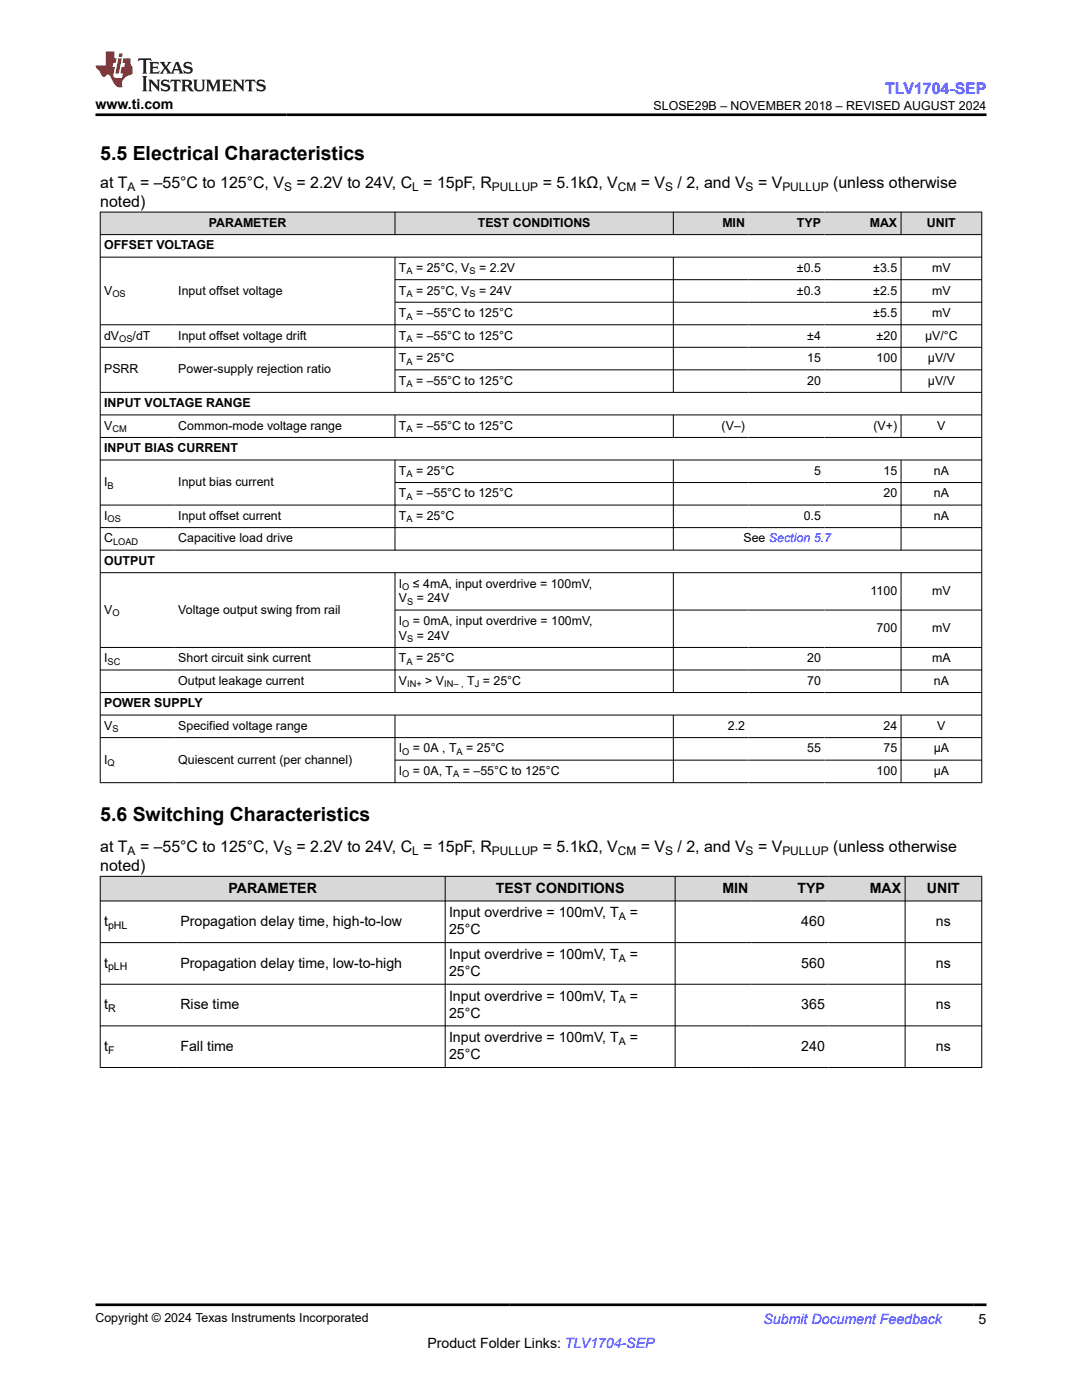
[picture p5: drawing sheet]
<svg xmlns="http://www.w3.org/2000/svg" width="216mm" height="279mm" viewBox="0 0 216 279" stroke-linecap="round" stroke-linejoin="round" font-family="sans-serif">
<defs><g id="words">
<g font-size="3.9">
<text x="20" y="32">5.5 Electrical Characteristics</text>
<text x="20" y="163.9">5.6 Switching Characteristics</text>
</g>
<text font-size="3.2" fill="#00f" x="176.6" y="18.7">TLV1704-SEP</text>
<g font-size="3.2">
<text x="20" y="41.3">noted)</text>
<text x="20" y="37.5">at T</text>
<text x="27.9" y="37.5">= –55°C to 125°C, V</text>
<text x="59.2" y="37.5">= 2.2V to 24V, C = 15pF, R</text>
<text x="108.3" y="37.5">= 5.1kΩ, V</text>
<text x="127.9" y="37.5">= V</text>
<text x="135.2" y="37.5">/ 2, and V</text>
<text x="151.3" y="37.5">= V</text>
<text x="166.3" y="37.5">(unless otherwise</text>
<text x="20" y="173.8">noted)</text>
<text x="20" y="170">at T</text>
<text x="27.9" y="170">= –55°C to 125°C, V</text>
<text x="59.2" y="170">= 2.2V to 24V, C = 15pF, R</text>
<text x="108.3" y="170">= 5.1kΩ, V</text>
<text x="127.9" y="170">= V</text>
<text x="135.2" y="170">/ 2, and V</text>
<text x="151.3" y="170">= V</text>
<text x="166.3" y="170">(unless otherwise</text>
</g>
<g font-size="2.8">
<text x="19.1" y="21.8">www.ti.com</text>
<text x="45.6" y="178.2">PARAMETER</text>
<text x="98.9" y="178.2">TEST CONDITIONS</text>
<text x="144.1" y="178.2">MIN</text>
<text x="159.1" y="178.2">TYP</text>
<text x="173.6" y="178.2">MAX</text>
<text x="185" y="178.2">UNIT</text>
<text x="20.8" y="184.8">t</text>
<text x="36" y="184.8">Propagation delay time, high-to-low</text>
<text x="89.6" y="183.1">Input overdrive = 100mV, T</text>
<text x="125.7" y="183.1">=</text>
<text x="159.9" y="184.8">460</text>
<text x="186.8" y="184.8">ns</text>
<text x="89.6" y="186.5">25°C</text>
<text x="89.6" y="191.4">Input overdrive = 100mV, T</text>
<text x="125.7" y="191.4">=</text>
<text x="20.8" y="193.1">t</text>
<text x="36" y="193.1">Propagation delay time, low-to-high</text>
<text x="89.6" y="194.8">25°C</text>
<text x="159.9" y="193.1">560</text>
<text x="186.8" y="193.1">ns</text>
<text x="20.8" y="201.4">t</text>
<text x="36" y="201.4">Rise time</text>
<text x="89.6" y="199.7">Input overdrive = 100mV, T</text>
<text x="89.6" y="203.1">25°C</text>
<text x="125.7" y="199.7">=</text>
<text x="159.9" y="201.4">365</text>
<text x="186.8" y="201.4">ns</text>
<text x="20.8" y="209.7">t</text>
<text x="36" y="209.7">Fall time</text>
<text x="89.6" y="208">Input overdrive = 100mV, T</text>
<text x="125.7" y="208">=</text>
<text x="159.9" y="209.7">240</text>
<text x="186.8" y="209.7">ns</text>
<text x="89.6" y="211.4">25°C</text>
<text x="85.3" y="269">Product Folder Links: TLV1704-SEP</text>
<text x="195.3" y="264.2">5</text>
</g>
<text font-size="2.8" fill="#00f" x="152.4" y="264.2">Submit Document Feedback</text>
<g font-size="2.5">
<text x="130.4" y="21.9">SLOSE29B – NOVEMBER 2018 – REVISED AUGUST 2024</text>
<text x="41.7" y="45.3">PARAMETER</text>
<text x="95.3" y="45.3">TEST CONDITIONS</text>
<text x="144.1" y="45.3">MIN</text>
<text x="159" y="45.3">TYP</text>
<text x="173.5" y="45.3">MAX</text>
<text x="185" y="45.3">UNIT</text>
<text x="20.8" y="49.8">OFFSET VOLTAGE</text>
<text x="20.8" y="58.8">V</text>
<text x="35.6" y="58.8">Input offset voltage</text>
<text x="79.6" y="54.3">T</text>
<text x="79.6" y="58.8">T</text>
<text x="83" y="54.3">= 25°C, V</text>
<text x="83" y="58.8">= 25°C, V</text>
<text x="95.6" y="54.3">= 2.2V</text>
<text x="95.6" y="58.8">= 24V</text>
<text x="159" y="54.3">±0.5</text>
<text x="159" y="58.8">±0.3</text>
<text x="174.2" y="54.3">±3.5</text>
<text x="174.2" y="58.8">±2.5</text>
<text x="186" y="54.3">mV</text>
<text x="186" y="58.8">mV</text>
<text x="79.6" y="63.3">T</text>
<text x="83" y="63.3">= –55°C to 125°C</text>
<text x="174.2" y="63.3">±5.5</text>
<text x="186" y="63.3">mV</text>
<text x="20.8" y="67.8">dV</text>
<text x="26.5" y="67.8">/dT</text>
<text x="35.6" y="67.8">Input offset voltage drift</text>
<text x="79.6" y="67.8">T</text>
<text x="83" y="67.8">= –55°C to 125°C</text>
<text x="161.1" y="67.8">±4</text>
<text x="174.9" y="67.8">±20</text>
<text x="184.6" y="67.8">μV/°C</text>
<text x="20.8" y="74.5">PSRR</text>
<text x="35.6" y="74.5">Power-supply rejection ratio</text>
<text x="79.6" y="72.3">T</text>
<text x="79.6" y="76.8">T</text>
<text x="83" y="72.3">= 25°C</text>
<text x="83" y="76.8">= –55°C to 125°C</text>
<text x="161.1" y="72.3">15</text>
<text x="161.1" y="76.8">20</text>
<text x="174.9" y="72.3">100</text>
<text x="185.1" y="72.3">μV/V</text>
<text x="185.1" y="76.8">μV/V</text>
<text x="20.8" y="81.3">INPUT VOLTAGE RANGE</text>
<text x="20.8" y="85.8">V</text>
<text x="35.6" y="85.8">Common-mode voltage range</text>
<text x="79.6" y="85.8">T</text>
<text x="83" y="85.8">= –55°C to 125°C</text>
<text x="144" y="85.8">(V–)</text>
<text x="174.3" y="85.8">(V+)</text>
<text x="187" y="85.8">V</text>
<text x="20.8" y="90.3">INPUT BIAS CURRENT</text>
<text x="79.6" y="94.8">T</text>
<text x="83" y="94.8">= 25°C</text>
<text x="162.4" y="94.8">5</text>
<text x="176.3" y="94.8">15</text>
<text x="186.3" y="94.8">nA</text>
<text x="20.8" y="97">I</text>
<text x="35.6" y="97">Input bias current</text>
<text x="79.6" y="99.3">T</text>
<text x="83" y="99.3">= –55°C to 125°C</text>
<text x="176.3" y="99.3">20</text>
<text x="186.3" y="99.3">nA</text>
<text x="20.8" y="103.8">I</text>
<text x="35.6" y="103.8">Input offset current</text>
<text x="79.6" y="103.8">T</text>
<text x="83" y="103.8">= 25°C</text>
<text x="160.4" y="103.8">0.5</text>
<text x="186.3" y="103.8">nA</text>
<text x="20.8" y="108.3">C</text>
<text x="20.8" y="112.8">OUTPUT</text>
<text x="35.6" y="108.3">Capacitive load drive</text>
<text x="148.4" y="108.3">See Section 5.7</text>
<text x="79.6" y="117.3">I</text>
<text x="82.4" y="117.3">≤ 4mA, input overdrive = 100mV,</text>
<text x="173.7" y="118.7">1100</text>
<text x="186" y="118.7">mV</text>
<text x="20.8" y="122.5">V</text>
<text x="35.6" y="122.5">Voltage output swing from rail</text>
<text x="79.6" y="120.2">V</text>
<text x="79.6" y="124.7">I</text>
<text x="82.4" y="124.7">= 0mA, input overdrive = 100mV,</text>
<text x="83.2" y="120.2">= 24V</text>
<text x="79.6" y="127.7">V</text>
<text x="83.2" y="127.7">= 24V</text>
<text x="174.9" y="126.2">700</text>
<text x="186" y="126.2">mV</text>
<text x="20.8" y="132.2">I</text>
<text x="35.6" y="132.2">Short circuit sink current</text>
<text x="35.6" y="136.7">Output leakage current</text>
<text x="79.6" y="132.2">T</text>
<text x="79.6" y="136.7">V</text>
<text x="83" y="132.2">= 25°C</text>
<text x="84.9" y="136.7">&gt; V</text>
<text x="93.2" y="136.7">T = 25°C</text>
<text x="161.1" y="132.2">20</text>
<text x="161.1" y="136.7">70</text>
<text x="186" y="132.2">mA</text>
<text x="186.3" y="136.7">nA</text>
<text x="20.8" y="141.2">POWER SUPPLY</text>
<text x="20.8" y="145.7">V</text>
<text x="35.6" y="145.7">Specified voltage range</text>
<text x="145.2" y="145.7">2.2</text>
<text x="176.3" y="145.7">24</text>
<text x="187" y="145.7">V</text>
<text x="20.8" y="152.4">I</text>
<text x="35.6" y="152.4">Quiescent current (per channel)</text>
<text x="79.6" y="150.2">I</text>
<text x="79.6" y="154.7">I</text>
<text x="82.4" y="150.2">= 0A , T</text>
<text x="82.4" y="154.7">= 0A, T</text>
<text x="92.3" y="154.7">= –55°C to 125°C</text>
<text x="93" y="150.2">= 25°C</text>
<text x="161.1" y="150.2">55</text>
<text x="174.9" y="154.7">100</text>
<text x="176.3" y="150.2">75</text>
<text x="186.3" y="150.2">μA</text>
<text x="186.3" y="154.7">μA</text>
<text x="19.1" y="263.9">Copyright © 2024 Texas Instruments Incorporated</text>
</g>
<g font-size="2.4">
<text x="25.5" y="38.1">A</text>
<text x="56.7" y="38.1">S</text>
<text x="82.3" y="38.1">L</text>
<text x="98.1" y="38.1">PULLUP</text>
<text x="123.3" y="38.1">CM</text>
<text x="132.7" y="38.1">S</text>
<text x="148.8" y="38.1">S</text>
<text x="156.1" y="38.1">PULLUP</text>
<text x="25.5" y="170.7">A</text>
<text x="56.7" y="170.7">S</text>
<text x="82.3" y="170.7">L</text>
<text x="98.1" y="170.7">PULLUP</text>
<text x="123.3" y="170.7">CM</text>
<text x="132.7" y="170.7">S</text>
<text x="148.8" y="170.7">S</text>
<text x="156.1" y="170.7">PULLUP</text>
</g>
<g font-size="2.1">
<text x="21.6" y="185.3">pHL</text>
<text x="123.5" y="183.6">A</text>
<text x="123.5" y="192">A</text>
<text x="21.6" y="193.7">pLH</text>
<text x="21.6" y="202">R</text>
<text x="123.5" y="200.3">A</text>
<text x="123.5" y="208.6">A</text>
<text x="21.6" y="210.3">F</text>
</g>
<g font-size="1.9">
<text x="22.4" y="59.3">OS</text>
<text x="81.1" y="54.8">A</text>
<text x="81.1" y="59.3">A</text>
<text x="93.7" y="54.8">S</text>
<text x="93.7" y="59.3">S</text>
<text x="81.1" y="63.8">A</text>
<text x="23.8" y="68.3">OS</text>
<text x="81.1" y="68.3">A</text>
<text x="81.1" y="72.8">A</text>
<text x="81.1" y="77.3">A</text>
<text x="22.4" y="86.3">CM</text>
<text x="81.1" y="86.3">A</text>
<text x="81.1" y="95.3">A</text>
<text x="21.5" y="97.5">B</text>
<text x="81.1" y="99.8">A</text>
<text x="21.5" y="104.3">OS</text>
<text x="81.1" y="104.3">A</text>
<text x="22.6" y="108.7">LOAD</text>
<text x="80.3" y="117.7">O</text>
<text x="22.4" y="123">O</text>
<text x="80.3" y="125.2">O</text>
<text x="81.2" y="120.7">S</text>
<text x="81.2" y="128.2">S</text>
<text x="21.5" y="132.7">SC</text>
<text x="81.1" y="132.7">A</text>
<text x="81.2" y="137.2">IN+</text>
<text x="88.6" y="137.2">IN– ,</text>
<text x="94.7" y="137.2">J</text>
<text x="22.4" y="146.2">S</text>
<text x="21.5" y="152.9">Q</text>
<text x="80.3" y="150.7">O</text>
<text x="80.3" y="155.2">O</text>
<text x="90.4" y="155.2">A</text>
<text x="91.1" y="150.7">A</text>
</g>
</g></defs>
<g fill="#d8d8d8">
<path d="M20 42.3h175.9v4.5h-175.9z" fill-rule="evenodd"/>
<path d="M20.1 42.4h58.7v4.4h-58.7z" fill-rule="evenodd"/>
<path d="M78.9 42.4h55.4v4.4h-55.4z" fill-rule="evenodd"/>
<path d="M134.4 42.4h15v4.4h-15z" fill-rule="evenodd"/>
<path d="M149.4 42.4h15.1v4.4h-15.1z" fill-rule="evenodd"/>
<path d="M164.5 42.4h15.2v4.4h-15.2z" fill-rule="evenodd"/>
<path d="M179.9 42.4h15.9v4.4h-15.9z" fill-rule="evenodd"/>
</g>
<g fill="none" stroke="#000" stroke-width=".2">
<path d="M19.9 42.3h176.1M19.9 46.8h176.1M19.9 51.3h176.1M20 42.3v114M78.8 42.3v4.6M78.8 51.3v27.1M78.8 55.8h117.2M134.4 42.3v4.6M134.4 51.3v27.1M179.8 42.3v4.6M179.8 51.3v27.1M195.9 42.3v114"/>
<path d="M19.9 64.8h176.1M19.9 69.3h176.1M19.9 78.3h176.1M78.8 60.3h117.2M78.8 73.8h117.2M19.9 82.8h176.1M19.9 87.3h176.1M19.9 91.8h176.1M78.8 82.8v4.6M78.8 91.8v18.1M78.8 96.3h117.2M134.4 82.8v4.6"/>
<path d="M134.4 91.8v18.1M179.8 82.8v4.6M179.8 91.8v18.1M19.9 100.8h176.1M19.9 105.3h176.1M19.9 109.8h176.1M19.9 114.3h176.1M78.8 114.3v24M134.4 114.3v24M179.8 114.3v24M19.9 133.7h176.1M19.9 138.2h176.1"/>
<path d="M78.8 121.8h117.2M196 129.2h-176.1M19.9 142.7h176.1M19.9 147.2h176.1M19.9 156.2h176.1M78.8 142.7v13.6M78.8 151.7h117.2M134.4 142.7v13.6M179.8 142.7v13.6"/>
</g>
<g fill="#d8d8d8">
<path d="M20 174.9h175.9v4.9h-175.9z" fill-rule="evenodd"/>
<path d="M20.1 175h68.7v4.7h-68.7z" fill-rule="evenodd"/>
<path d="M88.9 175h45.8v4.7h-45.8z" fill-rule="evenodd"/>
<path d="M134.8 175h15.2v4.7h-15.2z" fill-rule="evenodd"/>
<path d="M150 175h15.3v4.7h-15.3z" fill-rule="evenodd"/>
<path d="M165.3 175h15.2v4.7h-15.2z" fill-rule="evenodd"/>
<path d="M180.7 175h15.1v4.7h-15.1z" fill-rule="evenodd"/>
</g>
<path d="M19.9 174.9h176.1M19.9 179.8h176.1M20 174.8v38.3M88.8 174.8v38.3M134.7 174.8v38.3M180.6 174.8v38.3M195.9 174.8v38.3M19.9 188.1h176.1M19.9 196.4h176.1M19.9 204.7h176.1M19.9 213h176.1" fill="none" stroke="#000" stroke-width=".2"/>
<path d="M27.7 11.6l-.2 .6 .5-.2h.6v.1v2.2l-.2 .4h1l-.2-.4v-2.2v-.1h.5l.5 .2-.1-.6zM29.8 12.4l.2 .3v1.6l-.2 .4h1.9l.1-.6a1.08 1.08 0 0 1-1.3 .2v-.7h.6l.4 .2v-.7l-.4 .2h-.6v-.5l.2-.2a1 1 0 0 1 1 .3l-.1-.5zM31.8 12.4l1 1.1-1 1.2h.9l-.2-.2 .4-.8 .5 .8-.2 .2h1.6l-.2-.2 .1-.5h1l.1 .5-.1 .2h.9l-.2-.4-.8-1.9h-.5l-1 2.1-.8-1.1 .9-1h-.8l.2 .2-.5 .6-.3-.6 .1-.2zM35.2 12.8l.4 1h-.8zM36.8 12.5a.65 .65 0 0 0-.2 .7 .65 .65 0 0 0 .6 .5l.7 .1 .1 .3a.79 .79 0 0 1-.7 .4 .79 .79 0 0 1-.7-.5l.1 .7 .2-.1a.93 .93 0 0 0 1.1 0 .93 .93 0 0 0 .4-.9 1.46 1.46 0 0 0-1.2-.6l-.1-.3a1.09 1.09 0 0 1 1.2 .2l-.2-.6-.1 .1-.6-.2zM28.4 15.2l.2 .4v2.2l-.2 .4h1l-.2-.4v-2.2l.2-.4zM29.6 15.9l.2 .4v1.5l-.2 .4h.8l-.3-.4v-1.3l1.7 1.8v-2l.2-.4h-.8l.2 .2 .1 1.1-1.2-1.3zM32.3 16a.65 .65 0 0 0-.2 .8 .65 .65 0 0 0 .7 .4l.6 .2 .1 .2a.79 .79 0 0 1-.7 .4 .79 .79 0 0 1-.7-.5l.1 .7 .2-.1a.93 .93 0 0 0 1.1 .1 .93 .93 0 0 0 .4-1 1.46 1.46 0 0 0-1.2-.5l-.1-.4a1.09 1.09 0 0 1 1.2 .2l-.2-.6-.1 .1-.6-.1zM34.1 15.9l-.1 .6a.63 .63 0 0 1 .7-.3l.1 1.6-.3 .4h1l-.2-.4v-1.6a.66 .66 0 0 1 .8 .3l-.1-.6zM36.2 15.9l.2 .4v1.5l-.2 .4h.9l-.2-.2v-.7h.5l.1 .2a.79 .79 0 0 0 1.2 .6l-1-.9a.61 .61 0 0 0 .6-.6 .61 .61 0 0 0-.5-.7zM36.9 16.2h.2a.47 .47 0 0 1 .5 .1 .47 .47 0 0 1 .1 .5l-.2 .1-.6 .1zM38.5 15.9l.2 .2a2.27 2.27 0 0 0 .4 2 1.04 1.04 0 0 0 1.7-.7v-1.3l.2-.2h-.8l.2 .4v1.1a.6 .6 0 0 1-.6 .6 .6 .6 0 0 1-.6-.6v-1.1l.3-.4zM41.1 15.9l.2 .4v1.5l-.2 .4h.7l-.2-.4v-1.4l.9 1.9 .8-1.9v1.4l-.2 .4h1l-.3-.4v-1.5l.3-.4h-.8l-.7 1.5-.7-1.5zM44.3 15.9l.2 .4v1.5l-.2 .4h1.9l.1-.6a1.09 1.09 0 0 1-1.3 .2v-.7h.6l.4 .2v-.6l-.4 .2h-.6v-.6l.2-.1a1.01 1.01 0 0 1 1 .3l-.1-.6zM46.4 15.9l.3 .4v1.5l-.3 .4h.8l-.2-.4v-1.3l1.6 1.8v-2l.2-.4h-.7l.2 .2v1.1l-1.2-1.3zM49 15.9l-.1 .6a.63 .63 0 0 1 .8-.3v1.6l-.3 .4h1l-.2-.4v-1.6a.66 .66 0 0 1 .8 .3l-.1-.6zM51.4 16a.65 .65 0 0 0-.2 .8 .65 .65 0 0 0 .6 .4l.6 .2 .2 .2a.79 .79 0 0 1-.8 .4 .79 .79 0 0 1-.6-.5l.1 .7 .2-.1a.93 .93 0 0 0 1 .1 .93 .93 0 0 0 .5-1 1.46 1.46 0 0 0-1.3-.5l-.1-.4a1.09 1.09 0 0 1 1.3 .2l-.2-.6-.2 .1-.5-.1z" fill="#231f20"/>
<path d="M21.1 10.3v2.7h-2v.4l.9 1a.95 .95 0 0 0 .9 .9 .59 .59 0 0 1 .6-.4 .59 .59 0 0 1 .5 .3l.4 .8a1.59 1.59 0 0 0 2.1 1.4 1.61 1.61 0 0 1 1-2.3l1-.3-.1-1.5a1.59 1.59 0 0 1-.4-1.7h-1.4l-.2 .9h.5l-.1 .9h-.5l-.2 .9v.3l.4 .1-.2 .9h-.6a.73 .73 0 0 1-1.1-.7l.3-1.5h-.5l.2-.9h.5l.2-.9h-.5v-1.3zM23.6 11.6l-.6 3.1h.7l.6-3.1zM23.8 10.7l-.1 .6h.7l.1-.6z" fill="#ed1c24"/>
<path d="M19.1 22.9h177.8M19.1 260.4h177.8" fill="none" stroke="#000" stroke-width=".53"/>
<use href="#words"/>
</svg>
